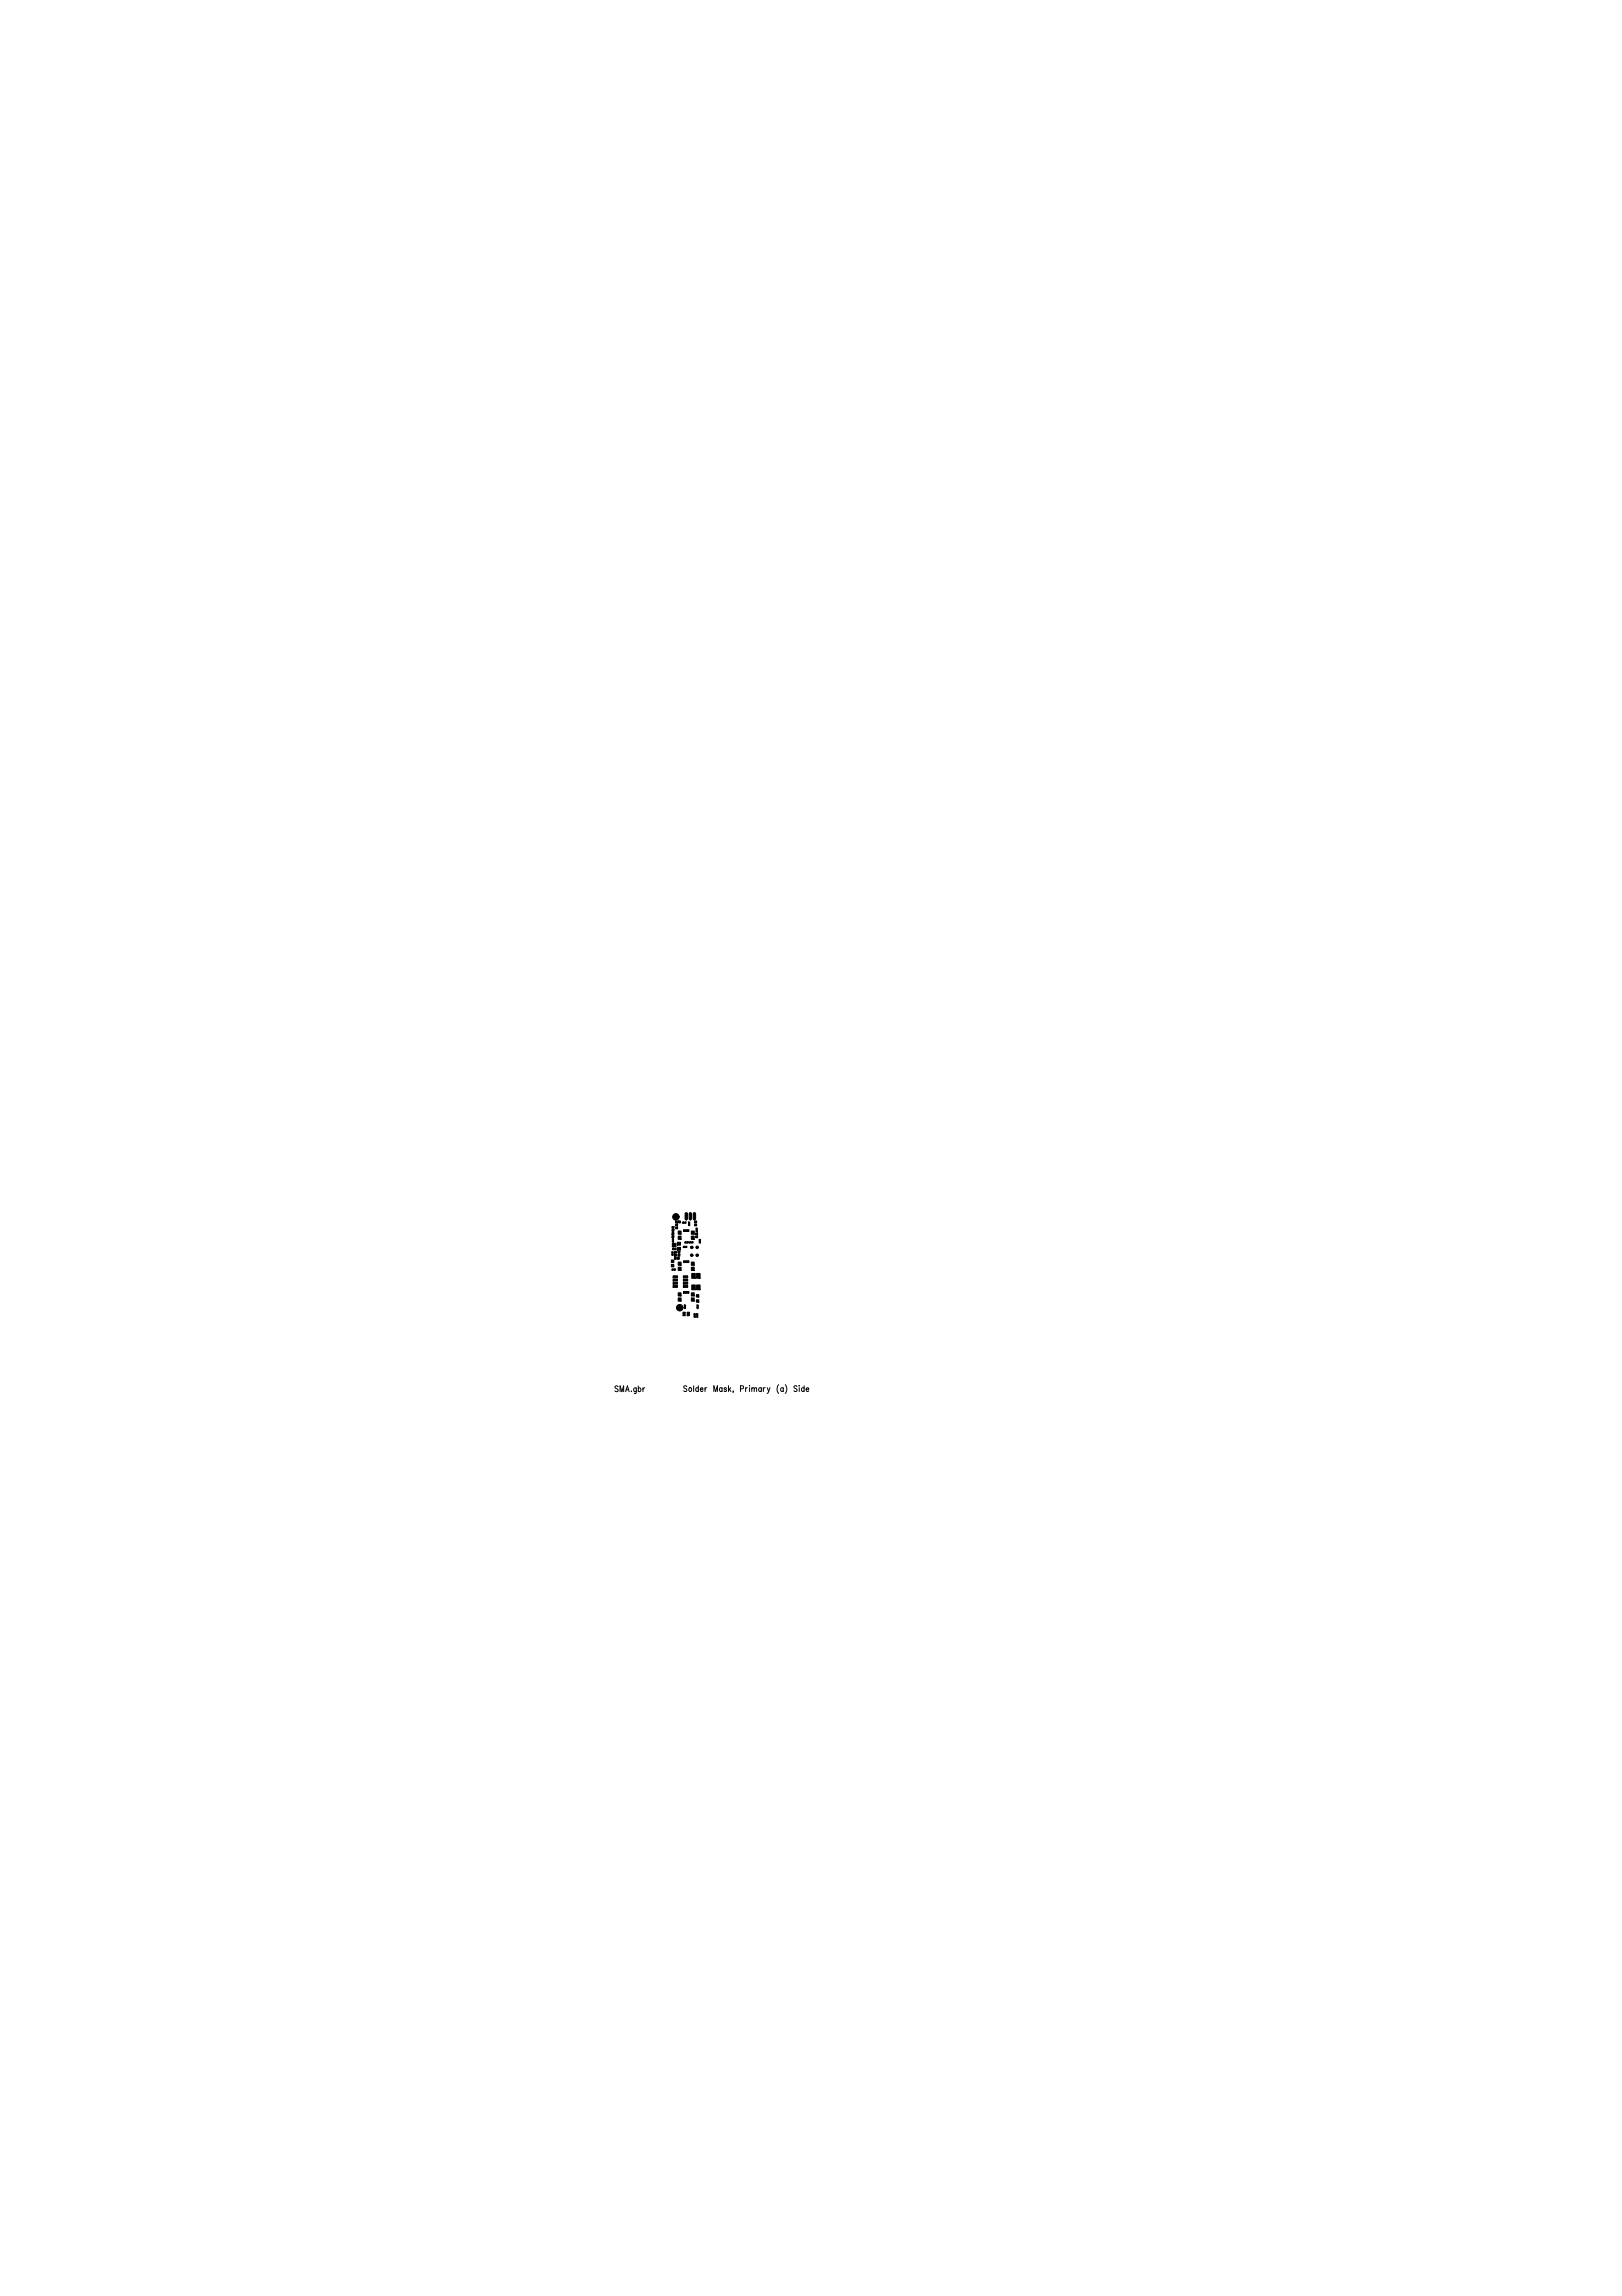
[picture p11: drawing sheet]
<svg xmlns="http://www.w3.org/2000/svg" width="210mm" height="297mm" viewBox="0 0 210 297" stroke-linecap="round" stroke-linejoin="round" font-family="sans-serif">
<defs><g id="words">
<g font-size="1.3">
<text x="79.5" y="180.1">SMA.gbr</text>
<text x="88.4" y="180.1">Solder Mask, Primary (a) Side</text>
</g>
<g font-size=".8">
<text x="86.9" y="159.3">C1</text>
<text x="86.9" y="160.1">C25</text>
</g>
<g font-size=".6">
<text x="86.9" y="161.3">R9R5</text>
<text x="86.9" y="160.7">R20</text>
<text x="89" y="158.6">R21</text>
<text x="89.9" y="159.3">R23</text>
<text x="90.3" y="160.8">R12</text>
<text x="86.8" y="162.4">R2</text>
<text x="88.4" y="169.3">R17</text>
<text x="89.7" y="170.4">R3R31</text>
<text x="90.1" y="169.3">R18</text>
</g>
<g font-size=".4">
<text x="86.9" y="161.7">R25</text>
<text x="88.3" y="161.5">R7</text>
<text x="88.5" y="160.9">R50C10</text>
<text x="86.9" y="164.4">R8</text>
</g>
</g></defs>
<g fill="#000" stroke="#000" stroke-width=".13">
<path d="M87.4 158h.3v.2h-.3zM87.4 158.7h.3v.3h-.3zM87.4 158.3h.3v.3h-.3zM87.8 158h.3v.2h-.3zM87.8 159.3h.3v.4h-.3zM88.5 159.1h.7v.2h-.7zM88.3 158.1h.2v.2h-.2zM88.6 158.1h.2v.2h-.2zM88.7 156.9h.2l.1 .1v.7l-.2 .1-.1-.1zM89.2 156.9h.1l.2 .1v.7l-.2 .1-.1-.1zM89.5 159.3h.3v.4h-.3zM89.7 156.9h.3v.1v.7l-.1 .1-.2-.1z"/>
<path d="M89.9 158h.3v.2h-.3zM89.9 158.3h.3v.3h-.3zM90 159.9h.3v.2h-.3zM90 159.5h.3v.2h-.3zM87.1 165.1h.6v.2h-.6zM87.1 165.5h.6v.2h-.6zM87.1 165.9h.6v.2h-.6zM87.1 166.3h.6v.3h-.6zM86.9 163h.3v.3h-.3zM86.9 163.6h.3v.3h-.3zM87.3 161.9h.2v.2h-.2zM87.3 162.3h.2v.2h-.2z"/>
<path d="M87.3 162.7h.2v.2h-.2zM87.6 160.7h.5v.4h-.5zM87.6 161.4h.5v.3h-.5zM87.7 162.7h.2v.2h-.2zM87.7 162.3h.3v.2h-.3zM87.7 161.9h.3v.2h-.3zM87.8 159.9h.3v.4h-.3zM87.8 167.3h.3v.4h-.3zM87.8 167.9h.3v.4h-.3zM87.8 163.3h.3v.4h-.3zM87.8 163.9h.3v.5h-.3zM88.4 169.8h.3v.1h-.3z"/>
<path d="M88.4 170.1h.3v.1h-.3zM88.4 165.1h.6v.2h-.6zM88.4 165.5h.6v.2h-.6zM88.4 165.9h.6v.2h-.6zM88.4 166.3h.6v.3h-.6zM88.5 167.1h.7v.2h-.7zM88.5 163.1h.7v.2h-.7zM88.9 169.8h.3v.1h-.3zM88.9 170.1h.3v.1h-.3zM89.5 159.9h.3v.4h-.3zM89.5 167.3h.3v.4h-.3zM89.5 167.9h.3v.4h-.3z"/>
<path d="M89.5 163.3h.3v.4h-.3zM89.5 163.9h.3v.5h-.3zM89.5 166.2h.5v.7h-.5zM89.5 164.7h.5v.7h-.5zM90.1 168.2h.3v.3h-.3zM90.1 167.5h.3v.3h-.3zM90.1 166.2h.5v.7h-.5zM90.1 164.7h.5v.7h-.5z"/>
<circle cx="87.5" cy="157.4" r=".42"/>
<circle cx="88" cy="169.2" r=".42"/>
<circle cx="89.5" cy="161.4" r=".17"/>
<circle cx="89.5" cy="162.4" r=".17"/>
<circle cx="90.2" cy="161.4" r=".17"/>
<circle cx="90.2" cy="162.4" r=".17"/>
</g>
<use href="#words"/>
</svg>
